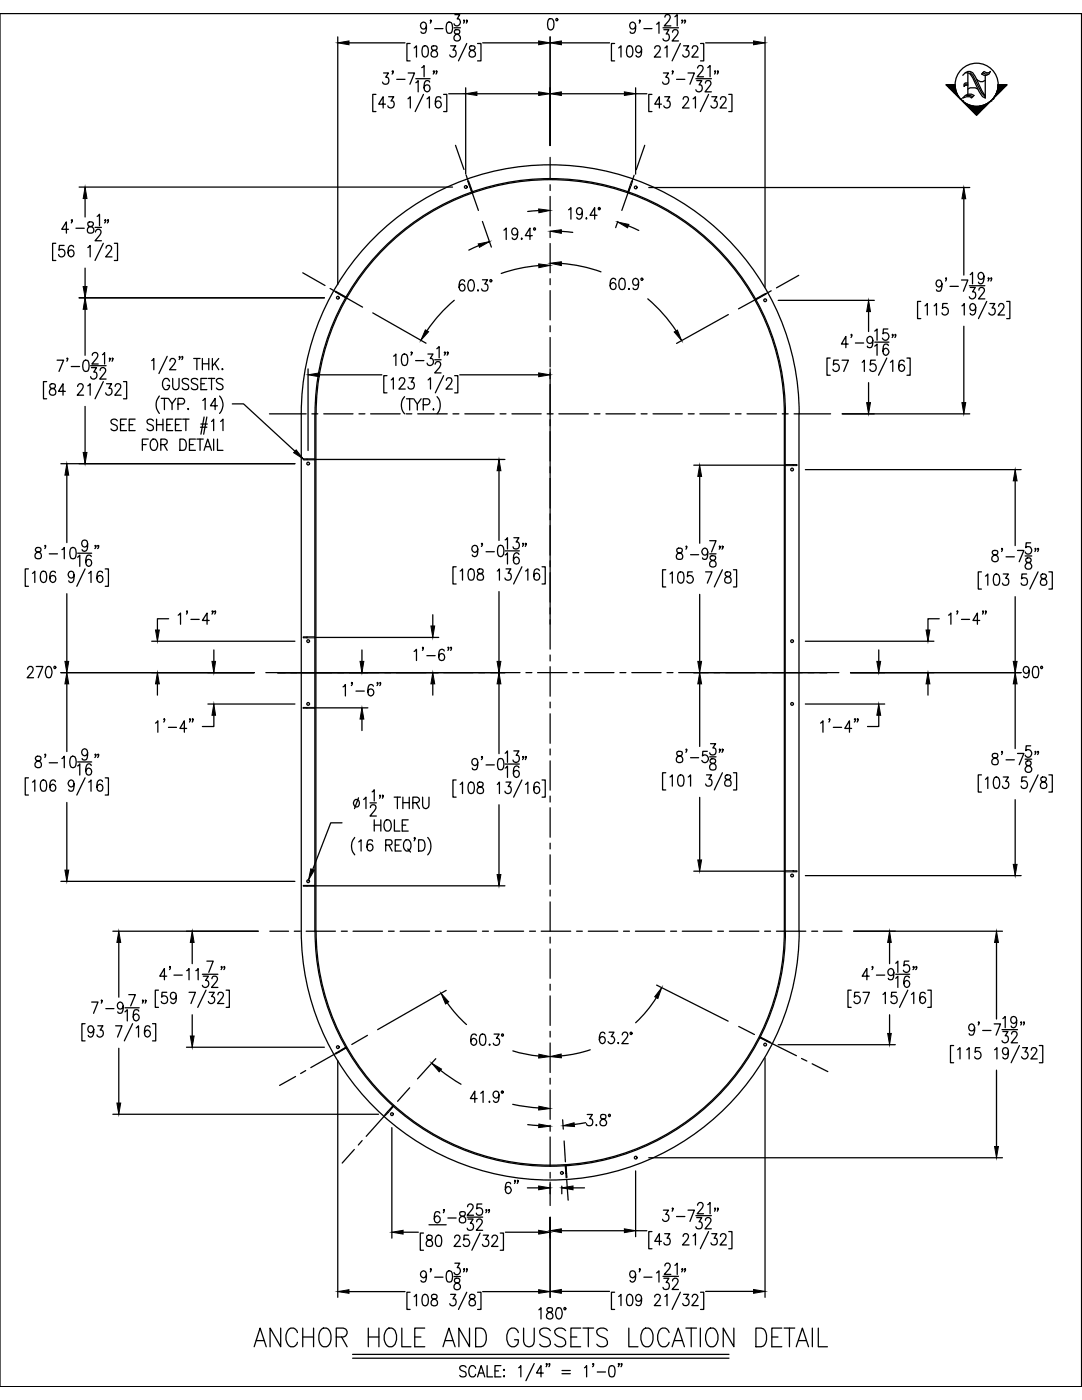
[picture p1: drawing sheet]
<svg xmlns="http://www.w3.org/2000/svg" width="216mm" height="279mm" viewBox="0 0 216 279" stroke-linecap="round" stroke-linejoin="round" font-family="sans-serif">
<defs><g id="words">
<text font-size="9.3" x="190.9" y="20.8">N</text>
<text font-size="7.1" x="49.4" y="269.9">ANCHOR HOLE AND GUSSETS LOCATION DETAIL</text>
<text font-size="6.2" x="99.5" y="239.5">6&quot;</text>
</g></defs>
<!-- layer: 0 -->
<path d="M0 2.7h215.8v274h-215.8zM67.6 276.7h.1M75.1 276.7h.1M82.6 276.7h.1M90.1 276.7h.1M101.3 276.7h.1M129.5 276.7h.1" fill="none" stroke="#000" stroke-width=".25"/>
<!-- layer: SHELL -->
<g fill="none" stroke="#000" stroke-width=".25">
<path d="M90.6 59.9a29.7 29.7 0 0 0-5.4 6.1M92.7 56.2l-.1-.2-.4-.2a1.58 1.58 0 0 0-.3 2.2 .56 .56 0 0 0 .8-.2 .65 .65 0 0 0 0-.8 .65 .65 0 0 0-.8-.2l-.3 .6M93.6 56l.5-.2a1.58 1.58 0 0 1 .3 2.2l-.5 .1a1.32 1.32 0 0 1-.4-1.8zM95.4 57.9v.2zM95.6 49l-2.1 .9M96.3 55.8h1l-.6 .9a.69 .69 0 0 1 .6 1.1 .69 .69 0 0 1-1.2-.1M96.3 44.2l1.7 5.1M97.8 55.9h.3v.3h-.3zM100.5 45.9l.5-.4v2.3M103.3 46.3a.61 .61 0 0 1-.9 .5 .65 .65 0 0 1-.2-1 .65 .65 0 0 1 1 0 1.77 1.77 0 0 1-.5 2l-.4-.1-.1-.2M104.1 47.5v.3zM106.2 47h-1.4l.9-1.5v2.3"/>
<path d="M106.5 45.5h.3v.4h-.3zM107.5 42l-2.2 .2M107.5 53a29.7 29.7 0 0 0-7.5 1.6M112 52.6a30.1 30.1 0 0 1 7.9 1.6M112 46.2l2.3 .2M113.5 41.9l.4-.5v2.3M116.2 42.2a.61 .61 0 0 1-.9 .6 .65 .65 0 0 1-.2-1 .65 .65 0 0 1 1 0 1.77 1.77 0 0 1-.4 1.9l-.5-.1-.1-.2M117 43.5v.2zM119.1 43h-1.4l1-1.6v2.3M119.4 41.5h.3v.3h-.3zM122.9 55.9l-.1-.2-.5-.2a1.58 1.58 0 0 0-.3 2.2 .57 .57 0 0 0 .9-.2 .65 .65 0 0 0-.1-.8 .65 .65 0 0 0-.8-.2l-.2 .6M123.3 44.2l-.4 1.2"/>
<path d="M123.8 55.7l.4-.2a1.06 1.06 0 0 1 .6 1.4l-.3 .8-.5 .1a1.03 1.03 0 0 1-.5-1.3l.1-.5zM125.4 45.1l2.1 .9M125.5 57.6l.1 .1-.1 .1zM127.4 56.3a.61 .61 0 0 1-.9 .6 .65 .65 0 0 1-.2-1 .65 .65 0 0 1 1 0 2.23 2.23 0 0 1-.2 1.8 .53 .53 0 0 1-.8-.2M127.9 55.6h.3v.3h-.3zM129.3 59.6a30.1 30.1 0 0 1 5.6 6.4M74.4 62.4l10.6 6.1M145.3 62.8l-10.3 5.7M60.1 82.6v103.2a49.7 49.7 0 0 0 49.7 49.7 49.7 49.7 0 0 0 49.7-49.7M60.1 82.6a49.7 49.7 0 0 1 49.7-49.7 49.7 49.7 0 0 1 49.7 49.7M62.8 82.6v103.2M62.8 91.7h38"/>
<path d="M62.9 82.6a46.9 46.9 0 0 1 46.9-47 46.9 46.9 0 0 1 46.9 47M63 82.6l.1 103.2a46.7 46.7 0 0 0 46.7 46.7 46.7 46.7 0 0 0 46.7-46.7v-103.2M63.1 82.6a46.7 46.7 0 0 1 46.7-46.7 46.7 46.7 0 0 1 46.7 46.7M99.6 93.9v14M138.4 92.8h18.3M139.6 95.1v13.3M156.7 82.6v103.2M159.4 82.6v103.2M91 113.1h-.6v3.4h.6M91.8 114l.5-.5v2.3M93.6 113.7a.58 .58 0 0 1 1 .3 2.31 2.31 0 0 1-.2 1.7 .62 .62 0 0 1-.9-.3 2.23 2.23 0 0 1 .1-1.7zM95.3 109.6a.64 .64 0 0 1-.6 .6 .67 .67 0 0 1-.6-.9 .67 .67 0 0 1 1.1-.2 2.48 2.48 0 0 1-.1 1.9l-.5 .1-.3-.1-.1-.3"/>
<path d="M95.4 113.7a.45 .45 0 0 0 .2 .7 .82 .82 0 0 1 .8 .4 .82 .82 0 0 1-.1 .9 .68 .68 0 0 1-1.1-.2 .68 .68 0 0 1 .6-1l.3-.1a.45 .45 0 0 0 .2-.7l-.3-.2zM96.3 108.5l-.1 .1-.1-.1h.2l-.2 .6M97 110.1h1.6M99.2 114l.5-.5v2.3M99.5 108.9l.5-.1a1.03 1.03 0 0 1 .5 1.3v.6l-.3 .3-.4 .1a1.06 1.06 0 0 1-.5-1.3zM99.6 118.1v13.9M100.8 107.7l.5-.4v2.3M100.8 110.7l.5-.4v2.3M100.8 109.9h2.8M101 113.5h.9l-.5 .9a.69 .69 0 0 1 .6 1.1 .69 .69 0 0 1-1.2-.1M102.5 107.3h1l-.5 .9a.69 .69 0 0 1 .6 1 .69 .69 0 0 1-1.2-.1M103.5 110.7v-.3l-.5-.1a1.58 1.58 0 0 0-.3 2.2 .57 .57 0 0 0 .8-.2 .65 .65 0 0 0 0-.8 .65 .65 0 0 0-.8-.2l-.3 .5"/>
<path d="M104.1 113.1l-1.6 3.4M104.5 108.5l-.1 .1-.1-.1h.2l-.2 .6M104.9 114l.4-.5v2.3M105 108.5l-.1 .1-.1-.1h.2l-.2 .6M107.6 113.9l-.1-.2a.58 .58 0 0 0-.9 .3 1.97 1.97 0 0 0 .2 1.7 .61 .61 0 0 0 .9-.6 .68 .68 0 0 0-.6-.7l-.3 .1-.3 .6M108.2 113.1h.6v3.4h-.6M132.8 113.7h-.6v3.4h.6M133.7 114.6l.5-.5v2.3M135.1 109.5a.52 .52 0 0 0 .2 .8 .72 .72 0 0 1 .9 .4 .72 .72 0 0 1-.4 .9 .65 .65 0 0 1-.9-.5 .65 .65 0 0 1 .6-.7l.3-.1a.5 .5 0 0 0 .3-.8l-.3-.1zM135.5 114.2l.5-.1a1.08 1.08 0 0 1 .5 1.3l-.3 .8-.4 .2a1.58 1.58 0 0 1-.3-2.2zM137 109.1h-.1v-.1l.1 .1-.1 .5M137.8 110.7h1.6"/>
<path d="M138.1 114.1h-.9v1a.71 .71 0 0 1 1 .1 .71 .71 0 0 1-.2 1 .71 .71 0 0 1-1-.2M139.6 118.6v13.4M140.8 114.1h1.3l-1 2.3M141.2 110.2l-.1 .3a.54 .54 0 0 1-.4 .3 .54 .54 0 0 1-.5-.3 .65 .65 0 0 1 0-.8 .65 .65 0 0 1 .8-.2 1.91 1.91 0 0 1 0 2 .53 .53 0 0 1-.8-.2M141.6 107.9h1.3l-.9 2.3M141.6 110.5h1.3M141.8 111a.5 .5 0 0 0 .2 .8 .79 .79 0 0 1 .8 .4 .79 .79 0 0 1-.1 .8 .67 .67 0 0 1-1.1-.2 .67 .67 0 0 1 .6-.9l.3-.1a.52 .52 0 0 0 .2-.8zM143.7 109.1h-.2l.1-.1 .1 .1-.2 .5M144.1 113.7l-1.6 3.4M144.3 109.1h-.2v-.1l.2 .1-.2 .5M144.8 114.2a.5 .5 0 0 0 .2 .8 .79 .79 0 0 1 .8 .4 .79 .79 0 0 1-.1 .8 .71 .71 0 0 1-1.1-.2 .83 .83 0 0 1 .9-1 .45 .45 0 0 0 .3-.5 .45 .45 0 0 0-.3-.4zM146.3 113.7h.7v3.4h-.7"/>
<path d="M55.4 134.2h45.4M99.6 136.5v13.9M138.4 134.2h26.6M139.6 136.5v12.5M91 155.7h-.6v3.4h.6M91.8 156.5l.5-.4v2.3M93.6 156.2l.5-.1a1.33 1.33 0 0 1 .5 1.8l-.2 .3-.5 .2a1.33 1.33 0 0 1-.4-1.9zM95.3 152.1a.6 .6 0 0 1-.6 .7 .6 .6 0 0 1-.6-.8 .61 .61 0 0 1 1-.5 2.02 2.02 0 0 1 0 2 .56 .56 0 0 1-.9-.2M95.4 156.2a.5 .5 0 0 0 .2 .8 .71 .71 0 0 1 .9 .6 .71 .71 0 0 1-.8 .8 .73 .73 0 0 1-.5-.9 .73 .73 0 0 1 .9-.5 .5 .5 0 0 0 .2-.8l-.3-.1zM96.3 151l-.1 .2-.1-.2h.2l-.2 .6M97 152.7h1.6M99.2 156.5l.5-.4v2.3"/>
<path d="M99.5 151.5l.5-.1a1.03 1.03 0 0 1 .5 1.3l-.3 .8-.4 .1a1.03 1.03 0 0 1-.5-1.2zM100.8 150.3l.5-.4v2.2M100.8 153.3l.5-.4v2.3M100.8 152.5h2.8M101 156.1h.9l-.5 .9a.7 .7 0 0 1 .6 .8 .7 .7 0 0 1-.8 .6l-.4-.2v-.3M102.5 149.9h1l-.5 .8a.7 .7 0 0 1 .7 .8 .7 .7 0 0 1-.9 .6l-.4-.2v-.2M103.5 153.2v-.2l-.5-.1a1.58 1.58 0 0 0-.3 2.1 .63 .63 0 0 0 .9-.2 .63 .63 0 0 0-.2-.9 .63 .63 0 0 0-.9 .2l-.1 .3M104.1 155.7l-1.6 3.4M104.5 151l-.1 .2-.1-.2h.2l-.2 .6M104.9 156.5l.4-.4v2.3M105 151l-.1 .2-.1-.2h.2l-.2 .6M107.6 156.4l-.1-.2-.4-.1a1.25 1.25 0 0 0-.6 1.5l.3 .6a.65 .65 0 0 0 .9-.6 .65 .65 0 0 0-.9-.5l-.3 .5"/>
<path d="M108.2 155.7h.6v3.4h-.6M132.8 154.2h-.6v3.4h.6M133.7 155.1l.5-.5v2.3M135.1 150a.52 .52 0 0 0 .2 .8 .72 .72 0 0 1 .9 .6 .72 .72 0 0 1-.8 .8 .73 .73 0 0 1-.4-.9 .73 .73 0 0 1 .8-.5 .5 .5 0 0 0 .3-.8zM135.5 154.8l.5-.2a1.08 1.08 0 0 1 .5 1.3l-.3 .9-.4 .1a1.03 1.03 0 0 1-.6-1.3l.1-.5zM137 149.6h-.1v-.1l.1 .1-.1 .6M137.3 155.1l.5-.5v2.3M137.8 151.2h1.6M139.6 159.1v12.5M141 154.6h1l-.6 .9a.69 .69 0 0 1 .6 1.1 .69 .69 0 0 1-1.2-.1M141.1 149.9h-.8l-.1 1a.71 .71 0 0 1 1 .1 .71 .71 0 0 1-.1 1 .71 .71 0 0 1-1.1-.2M141.6 151h1.3"/>
<path d="M141.8 148.4h1l-.6 .9a.69 .69 0 0 1 .6 1 .69 .69 0 0 1-1.2-.1M141.8 151.6a.45 .45 0 0 0 .2 .7 .81 .81 0 0 1 .8 .4 .81 .81 0 0 1-.1 .9 .68 .68 0 0 1-1.1-.2 .68 .68 0 0 1 .6-1l.3-.1a.47 .47 0 0 0 .2-.7l-.3-.2zM143.7 149.6h-.2l.1-.1 .1 .1-.2 .6M144.1 154.2l-1.6 3.4M144.3 149.6h-.2v-.1l.2 .1-.2 .6M144.8 154.8a.45 .45 0 0 0 .2 .7 .81 .81 0 0 1 .8 .4 .81 .81 0 0 1-.1 .9 .75 .75 0 0 1-1.1-.3 1.02 1.02 0 0 1 1.1-1.1 .48 .48 0 0 0-.2-.8zM146.3 154.2h.7v3.4h-.7M62.8 176.8h38M99.6 160.6v13.9M138.4 173.9h18.3M62.9 185.8a46.9 46.9 0 0 0 46.9 46.9 46.9 46.9 0 0 0 46.9-46.9M89 197.7l-13.6 7.8"/>
<path d="M131 199.1a25 25 0 0 1-4.2 5M131 196.6l14.3 7.2M87 211.3l-3.7 4M87.9 213.6l4.1 2.8M89.2 200.1a25 25 0 0 0 3.9 4.4M95 206.7a.53 .53 0 0 0-.8-.2 1.87 1.87 0 0 0 0 2 .63 .63 0 0 0 .9-.6 .63 .63 0 0 0-.9-.6l-.3 .6M95.2 219.2h-1.3l.8-1.4v2.2M95.9 218.2l.5-.4v2.2M96 206.5l.4-.1a1.03 1.03 0 0 1 .5 1.2l-.2 .9-.5 .1a1.58 1.58 0 0 1-.2-2.1zM97.6 219.9h.1v.1zM97.6 208.5h.2l-.1 .1zM98.6 206.4h1l-.5 .8a.68 .68 0 0 1 .5 1.1 .68 .68 0 0 1-1.2-.1"/>
<path d="M99.6 218.5a.64 .64 0 0 1-.7 .7 .67 .67 0 0 1-.5-1 .67 .67 0 0 1 1.1-.1 2.48 2.48 0 0 1-.2 1.8l-.5 .1-.3-.3M100.1 217.8h.3v.3h-.3zM100.1 206.4h.3v.3h-.3zM102.3 209.7l2.2 .6 3 .5M117.8 209.5a25 25 0 0 1-5.8 1.2M120.7 206.3l-.1-.2-.5-.1a1.45 1.45 0 0 0 0 2.3 .67 .67 0 0 0 .7-.8 .67 .67 0 0 0-.9-.5l-.3 .5M121.5 206h1l-.5 .9a.68 .68 0 0 1 .5 1 .68 .68 0 0 1-1.2 0M123.3 208.2h.1v.1zM124.2 206.5v-.3a.56 .56 0 0 1 .8-.1 .56 .56 0 0 1 .2 .8l-1.1 1.4h1.2M125.8 206.1h.3v.3h-.3zM102.3 220.4l5.2 .7M105.3 224.4l2.2 .2"/>
<path d="M112.3 223.5l.1 1.8M116.9 224.1l-2.3 .3M117.2 222.4h1l-.6 .9a.69 .69 0 0 1 .6 1 .69 .69 0 0 1-1.2-.1M119 224.5v.2zM119.9 222.5a.5 .5 0 0 0 .2 .8 .81 .81 0 0 1 .8 .4 .81 .81 0 0 1-.1 .9 .75 .75 0 0 1-1.1-.4 1.02 1.02 0 0 1 1.1-1 .48 .48 0 0 0-.2-.8zM121.5 222.4h.2v.4h-.2z"/>
<circle cx="61.5" cy="128" r=".28"/>
<circle cx="158.1" cy="128" r=".28"/>
<circle cx="61.5" cy="140.5" r=".28"/>
<circle cx="158.1" cy="140.5" r=".28"/>
</g>
<!-- layer: CENTER -->
<g fill="none" stroke="#000" stroke-width=".25">
<path d="M90.9 29l1.7 4.8M93 34.9l.4 1.2M93.8 37.2l1.7 4.8M109.8 31.4v4.3M109.8 36.9v1.1M109.8 39.2v5.9M125.8 37.2l-1.7 4.8M126.5 35l-.3 1.1M128.7 29l-1.7 4.9M60.4 54.4l4.5 2.6M65.9 57.6l1 .6M67.9 58.8l4.4 2.5"/>
<path d="M109.8 46.2v1.2M109.8 48.6v5.8M109.8 55.6v1.2M109.8 58v5.8M151.8 59.2l-4.4 2.4M153.9 58l-1 .6M159.4 54.9l-4.5 2.5M109.8 65v1.2M109.8 67.4v5.8M109.8 74.4v1.2M109.8 76.8v5.8M53.8 82.6h7.3"/>
<path d="M62.2 82.6h1.2M64.6 82.6h5.8M71.6 82.6h1.2M74 82.6h5.8M81 82.6h1.2M83.4 82.6h5.8M90.4 82.6h1.2M92.8 82.6h5.8M99.8 82.6h1.2M102.2 82.6h5.8M109.2 82.6h1.2M109.8 83.8v1.2"/>
<path d="M109.8 86.1v5.9M109.8 93.2v1.2M109.8 95.5v5.9M111.5 82.6h5.9M118.6 82.6h1.1M120.9 82.6h5.8M127.9 82.6h1.2M130.3 82.6h5.8M137.3 82.6h1.2M139.7 82.6h5.8M146.7 82.6h1.2M149.1 82.6h5.8"/>
<path d="M156.1 82.6h1.2M158.5 82.6h7.2M109.8 102.6v1.1M109.8 104.9v5.9M109.8 111.9v1.2M109.8 114.3v5.8M53 134.2h3.9M58 134.2h1.2M60.4 134.2h5.8M67.4 134.2h1.2M69.7 134.2h5.9M76.8 134.2h1.1"/>
<path d="M79.1 134.2h5.9M86.1 134.2h1.2M88.5 134.2h5.9M95.5 134.2h1.2M97.9 134.2h5.9M104.9 134.2h1.2M107.3 134.2h5.9M109.8 121.3v1.2M109.8 123.7v5.8M109.8 130.7v1.2M109.8 133.1v5.8M114.3 134.2h1.2"/>
<path d="M116.7 134.2h5.8M123.7 134.2h1.2M126.1 134.2h5.8M133.1 134.2h1.2M135.4 134.2h5.9M142.5 134.2h1.1M144.8 134.2h5.9M151.8 134.2h1.2M154.2 134.2h5.9M161.2 134.2h1.2M163.6 134.2h3.8M109.8 140.1v1.2"/>
<path d="M109.8 142.5v5.8M109.8 149.5v1.2M109.8 151.8v5.9M109.8 158.9v1.2M109.8 161.2v5.9M109.8 168.3v1.1M109.8 170.6v5.9M109.8 177.6v1.2M53.8 185.8h3.8M58.7 185.8h1.2M61.1 185.8h5.8M68.1 185.8h1.2"/>
<path d="M70.4 185.8h5.9M77.5 185.8h1.2M79.8 185.8h5.9M86.9 185.8h1.2M89.2 185.8h5.9M96.3 185.8h1.2M98.6 185.8h5.9M105.7 185.8h1.1M108 185.8h5.9M109.8 180v5.8M109.8 187v1.2M109.8 189.4v5.8"/>
<path d="M109.8 196.4v1.2M109.8 198.8v5.8M115.1 185.8h1.1M117.4 185.8h5.9M124.4 185.8h1.2M126.8 185.8h5.8M133.8 185.8h1.2M136.1 185.8h5.9M143.2 185.8h1.2M145.5 185.8h5.9M152.6 185.8h1.2M154.9 185.8h5.9"/>
<path d="M162 185.8h1.2M164.3 185.8h3.7M59 214.8l-3.2 1.8M61 213.7l-1 .5M67.1 210.2l-5.1 2.9M69.2 209l-1.1 .6M73.3 206.6l-3.1 1.8M81.7 217.1l-2.4 2.7M109.8 205.8v1.2M109.8 208.2v5.8M109.8 215.2v1.2M109.8 217.6v5.8"/>
<path d="M147.4 204.9l3.1 1.6M151.6 207l1 .5M153.7 208.1l5.2 2.6M159.9 211.2l1.1 .6M162.1 212.3l3.1 1.6M70.7 229.4l-2.4 2.7M72.3 227.6l-.8 .9M77 222.4l-3.9 4.4M78.5 220.6l-.7 .9M109.8 224.6v1.2M109.8 226.9v5.9M109.8 234v1.1"/>
<path d="M109.8 236.3v4.3M112.6 227.7l.2 4.2M112.9 233l.1 1.2M113.1 235.4l.3 4.1M85.6 244.4h3.4"/>
</g>
<!-- layer: DIM -->
<g fill="none" stroke="#000" stroke-width=".25">
<path d="M67.4 7.4v49.4M69.6 8.6h11.2M75 18.8h-.6v3.5h.6M76.5 14.6h1l-.5 .8a.69 .69 0 0 1 .5 1.1 .69 .69 0 0 1-1.2-.1M77.6 19.3h1l-.6 .9a.7 .7 0 0 1 .7 .7 .7 .7 0 0 1-.8 .6l-.3-.1-.2-.3M78.4 14.2v.2l-.2-.2h.2l-.2 .6M79.2 15.8h1.6M81.4 19.7l.5-.4v2.2M81.4 14.6h1.3l-.9 2.2M81.8 8.7h-.6v3.4h.6M82.6 9.6l.5-.5v2.3M83 16.5l.4-.4v2.2"/>
<path d="M83 15.7h2.8M84.2 13.5l.4-.4v2.2M84.5 9.2l.4-.1a1.03 1.03 0 0 1 .6 1.3l-.1 .6-.2 .3-.4 .1a1.06 1.06 0 0 1-.6-1.3zM84.5 18.8l-1.7 3.5M85.1 5.2a.64 .64 0 0 1-1 .4 .64 .64 0 0 1 .1-1.1l.3-.1 .3 .1a1.91 1.91 0 0 1 0 2.1 .59 .59 0 0 1-.8-.2M85.2 19.7l.5-.4v2.2M85.7 16.4a.55 .55 0 0 0-.8-.2 1.85 1.85 0 0 0 0 2 .63 .63 0 0 0 .8-.2 .63 .63 0 0 0-.2-.9 .63 .63 0 0 0-.8 .1l-.1 .4M86 4.1h-.1v-.1l.1 .1-.1 .5M86.2 9.2a.52 .52 0 0 0 .2 .8 .72 .72 0 0 1 .9 .6 .72 .72 0 0 1-.8 .8 .73 .73 0 0 1-.5-.9 .73 .73 0 0 1 .9-.5 .5 .5 0 0 0 .2-.8zM86.7 14.2l-.2 .2-.1-.2h.3l-.3 .6M86.7 5.7h1.7M87.2 14.2l-.1 .2-.1-.2h.2l-.2 .6"/>
<path d="M88 19.6a.59 .59 0 0 0-.9-.2 2.11 2.11 0 0 0 0 2 .63 .63 0 0 0 .9-.2 .63 .63 0 0 0-.2-.8 .63 .63 0 0 0-.8 0l-.1 .4M88.5 18.8h.7v3.5h-.7M89.3 4.5a.58 .58 0 0 1 .9 .3 2.31 2.31 0 0 1-.2 1.8 .62 .62 0 0 1-.9-.4 2.23 2.23 0 0 1 .2-1.7zM89.5 18.7h3.4M89.9 9.1h1l-.5 .9h.3a.71 .71 0 0 1 .2 1.1 .71 .71 0 0 1-1.2-.1M90.6 5.5h1.3M90.8 2.9h.9l-.5 .9a.67 .67 0 0 1 .6 1 .67 .67 0 0 1-1.2-.1M90.8 6a.52 .52 0 0 0 .1 .8 .72 .72 0 0 1 1 .6 .72 .72 0 0 1-.9 .8 .74 .74 0 0 1-.4-.9 .74 .74 0 0 1 .9-.5 .45 .45 0 0 0 .2-.5 .45 .45 0 0 0-.3-.4zM92.7 4.1h-.2l.1-.1 .1 .1-.2 .5M92.9 17.5v17.2M93.1 8.7l-1.6 3.4M93.2 4.1h-.2l.1-.1 .1 .1-.2 .5"/>
<path d="M93.8 9.2a.52 .52 0 0 0 .1 .8 .72 .72 0 0 1 1 .6 .72 .72 0 0 1-.9 .8 .74 .74 0 0 1-.4-.9 .74 .74 0 0 1 .9-.5 .46 .46 0 0 0 .2-.8zM95.2 18.7h12.3M95.3 8.7h.7v3.4h-.7M96.3 8.6h11.2M109.5 3.8l.5-.1a1.03 1.03 0 0 1 .5 1.3l-.1 .5-.2 .3-.4 .2a1.1 1.1 0 0 1-.5-1.3zM109.8 7.4v21.6M111 3.8h.2v.3h-.2zM112 8.6h9.6M112 18.7h12.6M122.6 8.7h-.6v3.4h.6M123.4 9.6l.5-.5v2.3M125.3 9.2l.4-.1a1.03 1.03 0 0 1 .6 1.3l-.1 .6-.2 .3-.4 .1a1.06 1.06 0 0 1-.6-1.3z"/>
<path d="M126.8 5.2a.61 .61 0 0 1-.9 .5 .65 .65 0 0 1-.2-1 .65 .65 0 0 1 1 0 2.23 2.23 0 0 1-.2 1.9 .55 .55 0 0 1-.8-.2M126.8 18.7h2.3M126.8 17.5v17.3M127.7 4.1h-.1v-.1l.1 .1-.1 .5M128 9.9a.61 .61 0 0 1-.9 .5 .65 .65 0 0 1-.2-1 .65 .65 0 0 1 1 0 2.23 2.23 0 0 1-.2 1.9l-.4 .1-.3-.1-.1-.3M128.5 5.7h1.6M130.1 18.8h-.6v3.5h.6M130.6 9.7l.1-.3a.58 .58 0 0 1 1 0 .84 .84 0 0 1-.2 .9l-.9 1.1h1.2M131 4.8l.5-.4v2.2M132.3 5.5h3.1M132.4 14.6h1l-.6 .8a.69 .69 0 0 1 .6 1.1 .69 .69 0 0 1-1.2-.1M132.5 5.9h1l-.6 .9h.3a.71 .71 0 0 1 .2 1.1 .71 .71 0 0 1-1.1-.2"/>
<path d="M132.6 19.3h1l-.5 .9a.7 .7 0 0 1 .7 .7 .7 .7 0 0 1-.9 .6l-.3-.1-.1-.3M132.7 3.4l.3-.5h.4l.2 .2a.84 .84 0 0 1-.1 1l-1 1.1h1.4M132.7 9.6l.4-.5v2.3M134.2 6.4l.1-.3a.58 .58 0 0 1 .9 0 .77 .77 0 0 1-.2 1l-.9 1.1h1.3M134.3 14.2l-.1 .2-.1-.2h.2l-.2 .6M134.7 3.3l.4-.4v2.3M135 15.8h1.7M135.8 8.7l-1.7 3.4M136.2 4.1h-.2l.1-.1 .1 .1-.2 .5M136.3 19.8l.4-.5h.3l.3 .2a.77 .77 0 0 1-.2 .9l-.9 1.1h1.3M136.4 9.1h1l-.5 .9a.68 .68 0 0 1 .5 1 .68 .68 0 0 1-1.2 0M136.8 4.1h-.2l.1-.1 .1 .1-.2 .5"/>
<path d="M137.3 14.6h1.3l-.9 2.2M138.1 9.7l.4-.6 .5 .1a.56 .56 0 0 1 .1 .8l-1.1 1.4h1.3M138.3 19.7l.5-.4v2.2M138.9 15.7h3M139 16.1h1l-.5 .8a.7 .7 0 0 1 .6 .8 .7 .7 0 0 1-.8 .6l-.3-.1-.1-.3M139.2 13.6l.4-.5h.4l.2 .2a.77 .77 0 0 1-.2 .9l-.9 1.1h1.3M139.8 8.7h.6v3.4h-.6M140.8 16.6v-.3a.58 .58 0 0 1 1 0 .72 .72 0 0 1-.2 .9l-.9 1.1h1.2M140.8 8.6h9.6M141.2 13.5l.5-.4v2.2M141.4 18.8l-1.7 3.5M142 19.3h1l-.5 .9a.7 .7 0 0 1 .7 .7 .7 .7 0 0 1-.9 .6l-.3-.1-.1-.3"/>
<path d="M142.7 14.2v.2l-.1-.2h.1l-.1 .6M143.3 14.2l-.1 .2-.1-.2h.2l-.2 .6M143.8 19.8v-.3a.58 .58 0 0 1 1 0 .77 .77 0 0 1-.2 .9l-.9 1.1h1.2M145.4 18.8h.6v3.5h-.6M152.7 7.4v49.9M15.8 37.3h74.5M17 39.6v3.7M76.9 20.8h-1.3l.9-1.5v2.2M129.5 37.4h64M132 20.8h-1.4l1-1.5v2.2M192.3 39.7v15.2M11.1 48.6h-.6v3.4h.6"/>
<path d="M12.8 49h-.9l-.1 1a.71 .71 0 0 1 1 0 .71 .71 0 0 1 0 1 .71 .71 0 0 1-1 0l-.1-.2M13.7 45.8h-1.4l1-1.5v2.2M14.4 43.9l-.1 .2-.1-.2h.2l-.2 .6M14.7 49.3l-.1-.2-.5-.1a1.58 1.58 0 0 0-.2 2.1 .63 .63 0 0 0 .8-.2 .63 .63 0 0 0-.2-.8 .63 .63 0 0 0-.8 .1l-.1 .3M15.2 45.6h1.6M15.8 59.4h48.9M17 53.5v3.7M17.5 49.4l.5-.4v2.3M17.6 44.4a.52 .52 0 0 0 .2 .7 .79 .79 0 0 1 .8 .4 .79 .79 0 0 1-.1 .9 .7 .7 0 0 1-1.1-.3 .82 .82 0 0 1 .9-1l.2-.1 .1-.4a.73 .73 0 0 0-1-.2zM19 45.4h1.2M19 46.3v-.1a.66 .66 0 0 1 .8-.4l.3 .2a.82 .82 0 0 1-.2 .9l-.9 1.1h1.2M19.4 43.2l.5-.4v2.2"/>
<path d="M20.6 48.6l-1.6 3.4M21.1 43.9l-.1 .2-.1-.2h.2l-.2 .6M21.2 49.5l.1-.3a.58 .58 0 0 1 .7-.1 .58 .58 0 0 1 .2 .8l-1.1 1.4h1.3M21.6 43.9l-.1 .2-.1-.2h.2l-.2 .6M22.8 48.6h.7v3.4h-.7M155.3 59.9h19.2M188 56.6a.63 .63 0 0 1-.9 .6 .63 .63 0 0 1-.2-1 .52 .52 0 0 1 .4-.3 .52 .52 0 0 1 .5 .3 2.07 2.07 0 0 1-.1 1.8 .53 .53 0 0 1-.8-.2M188.8 55.5v.2l-.1-.2h.1l-.1 .6M189.6 57.2h1.6M191.9 55.9h1.2l-.9 2.2M193.4 57h3.1M193.6 54.8l.5-.4v2.2"/>
<path d="M193.6 57.4h1l-.5 .9a.71 .71 0 0 1 .6 .8 .71 .71 0 0 1-.9 .5l-.4-.4M195.3 57.9l.1-.3a.58 .58 0 0 1 .8-.1 .58 .58 0 0 1 .1 .8l-1.1 1.3h1.3M196.3 55.1l-.1 .4a.54 .54 0 0 1-.5 .3 .54 .54 0 0 1-.5-.3 .65 .65 0 0 1 .1-.8 .65 .65 0 0 1 .7-.2 1.58 1.58 0 0 1-.2 2.1l-.5-.1-.1-.2M197.3 55.5l-.1 .2-.1-.2h.2l-.2 .6M197.9 55.5l-.1 .2-.1-.2h.2l-.2 .6M9.3 76.2h-.6v3.4h.6M10 76.7a.52 .52 0 0 0 .2 .8 .72 .72 0 0 1 .9 .6 .72 .72 0 0 1-.8 .8 .73 .73 0 0 1-.4-.9 .73 .73 0 0 1 .9-.5 .5 .5 0 0 0 .2-.8l-.3-.1zM11.4 71.9h1.3l-.9 2.2M13 78.1h-1.3l.9-1.5v2.3M13.5 71.5l-.1 .2-.1-.2h.2l-.2 .6M14.2 73.2h1.7M15.5 77.1v-.1a.66 .66 0 0 1 .8-.4l.2 .2a.82 .82 0 0 1-.2 1l-.9 1.1h1.3"/>
<path d="M16.8 72l.4-.1a1.03 1.03 0 0 1 .6 1.3l-.3 .8-.4 .1a1.03 1.03 0 0 1-.6-1.2zM17 61.7v9.2M17.5 77l.5-.4v2.3M18.1 73h3.1M18.2 73.4h1.1l-.6 .9a.71 .71 0 0 1 .7 .8 .71 .71 0 0 1-.9 .5l-.3-.1-.1-.3M18.4 70.9v-.1a.66 .66 0 0 1 .8-.4l.2 .2a.82 .82 0 0 1-.1 .9l-1 1.1h1.3M20 73.9l.1-.3a.58 .58 0 0 1 .8-.1 .58 .58 0 0 1 .1 .8l-1.1 1.3h1.3M20.4 70.8l.5-.4v2.2M20.6 76.2l-1.6 3.4M21.3 76.6h1l-.6 .9a.7 .7 0 0 1 .7 .8 .7 .7 0 0 1-.9 .6l-.2-.2-.2-.3M22 71.5l-.1 .2-.1-.2h.2l-.2 .6M22.5 71.5l-.1 .2v-.2h.1l-.1 .6"/>
<path d="M23 77.1l.1-.3a.58 .58 0 0 1 .8-.1 .58 .58 0 0 1 .1 .8l-1.1 1.4h1.3M24.6 76.2h.7v3.4h-.7M30.3 72l.4-.5v2.3M31.8 79a2.66 2.66 0 0 0 0 3.5M32.2 79.5h1.2M32.8 79.5v2.2M33.4 71.1l-1.7 3.4M33.6 79.5l.7 1.1v1.1M33.8 76.1a.66 .66 0 0 0-1-.5 1.43 1.43 0 0 0 .2 2.2 .69 .69 0 0 0 .8-.9h-.4M33.9 72.1l.1-.3 .2-.3a.66 .66 0 0 1 .8 .5l-.3 .7-.9 1.1h1.3M34.5 75.5v1.6a.64 .64 0 0 0 .6 .7 .64 .64 0 0 0 .6-.7v-1.6M35.1 79.5l-.8 1.1"/>
<path d="M35.9 71.2h-.2l.1-.1 .1 .1-.2 .6M36.4 71.2h-.1l.1-.1v.1l-.1 .6M37.6 75.8a.69 .69 0 0 0-.7-.3 .69 .69 0 0 0-.5 .6l.3 .4 .6 .2a.54 .54 0 0 1 .3 .6 .54 .54 0 0 1-.4 .5l-.7-.1-.1-.3M38.7 71.5h1.2M39.3 71.5v2.3M39.5 75.8a.69 .69 0 0 0-.8-.3 .69 .69 0 0 0-.5 .6l.2 .3 .7 .3a.54 .54 0 0 1 .4 .6 .54 .54 0 0 1-.5 .5l-.6-.1-.2-.3M40.1 76.6h.7M40.4 71.5v2.3M40.4 72.6h1.3M40.5 79.9l.4-.4v2.2M41.3 75.5h-1.2v2.3h1.2M41.6 75.5h1.2"/>
<path d="M41.7 71.5v2.3M42.2 75.5v2.3M42.4 71.5v2.3M42.8 72.5l.8 1.3M43.6 71.5l-1.2 1.6M43.8 79a2.54 2.54 0 0 1 0 3.5M44.4 73.6l.1 .1-.1 .1zM44.5 75.8a.72 .72 0 0 0-.8-.3 .72 .72 0 0 0-.5 .6l.4 .4 .7 .3a.54 .54 0 0 1 .2 .6 .54 .54 0 0 1-.5 .4l-.6-.1-.2-.3M61.5 73.6v16.3M63.7 74.8h12.5M77.2 75h-.6v3.4h.6M78.1 75.8l.4-.4v2.2"/>
<path d="M78.5 71.1l.5-.4v2.2M79.7 75.9l.1-.3 .3-.2h.3l.3 .2a.84 .84 0 0 1-.2 1l-.9 1h1.3M80.3 70.8a.58 .58 0 0 1 1 .3 2.31 2.31 0 0 1-.2 1.7l-.5 .1a1.12 1.12 0 0 1-.5-1.3zM80.7 79.2a2.6 2.6 0 0 0 0 3.4M81.1 79.6h1.3M81.6 75.4h1l-.6 .8a.68 .68 0 0 1 .6 1.1 .68 .68 0 0 1-1.2-.1M81.7 79.6v2.2M82.2 70.4h-.2l.1-.2 .1 .2-.2 .5M82.5 79.6l.8 1v1.2M82.9 72h1.7M84 79.6l-.7 1M85.4 70.7h1l-.5 .8a.68 .68 0 0 1 .5 1.1 .68 .68 0 0 1-1.2-.1"/>
<path d="M85.4 75.8l.5-.4v2.2M86.7 71.8h1.3M86.8 72.7l.4-.5h.4l.2 .2a.84 .84 0 0 1-.1 1l-1 1h1.3M87.2 69.6l.4-.4v2.2M87.2 79.2a2.6 2.6 0 0 1 0 3.4M88.5 75l-1.6 3.4M88.9 70.4h-.3l.2-.2 .1 .2-.3 .5M89.1 75.9l.1-.3a.58 .58 0 0 1 .9 0 .84 .84 0 0 1-.2 1l-.9 1h1.3M89.4 70.4h-.2l.1-.2 .1 .2-.2 .5M90.7 75h.7v3.4h-.7M91.7 74.8h15.8M109.8 73.6v50.9"/>
<path d="M165.7 71.5h-.7v3.4h.7M167.3 71.9h-.9l-.1 1a.71 .71 0 0 1 1 0 .71 .71 0 0 1 0 1 .71 .71 0 0 1-1 0l-.1-.2M168 71.9h1.3l-.9 2.2M169.2 68.7h-1.3l.9-1.6v2.3M170 66.8h-.2l.1-.1 .1 .1-.2 .6M170.7 68.5h1.6M172 72.3l.5-.4v2.2M173.3 62.2v4M173.3 76.4v3.9M174.2 67.9l-.1 .3a.58 .58 0 0 1-1 0 .64 .64 0 0 1 .1-.9 .64 .64 0 0 1 .9 .2 2.48 2.48 0 0 1-.2 1.8 .59 .59 0 0 1-.8-.2M174.5 66.1l.5-.4v2.2M174.5 69.1l.5-.4v2.2"/>
<path d="M174.5 68.3h2.9M174.7 71.9h-1v1a.71 .71 0 0 1 .9 0 .71 .71 0 0 1 0 1 .71 .71 0 0 1-.9 0l-.1-.2M177 71.5l-1.7 3.4M177.2 65.7h-.9l-.1 .9a.71 .71 0 0 1 1 .1 .71 .71 0 0 1-.1 1 .71 .71 0 0 1-1-.2M177.2 69a.53 .53 0 0 0-.8-.3 1.56 1.56 0 0 0 .3 2.2 .66 .66 0 0 0 .7-.8 .66 .66 0 0 0-1-.5l-.2 .5M177.7 72.3l.4-.4v2.2M178.2 66.8h-.2l.1-.1 .1 .1-.2 .6M178.7 66.8h-.1v-.1l.1 .1-.1 .6M180.4 72.2a.59 .59 0 0 0-.8-.2 2.13 2.13 0 0 0 0 2 .64 .64 0 0 0 .9-.6 .64 .64 0 0 0-.9-.5l-.3 .5M181 71.5h.6v3.4h-.6M183.7 60.2h-.6v3.4h.6M184.6 61l.4-.4v2.3"/>
<path d="M186.4 61l.5-.4v2.3M189 60.6h-.9l-.1 1a.72 .72 0 0 1 1 0 .72 .72 0 0 1 0 1 .72 .72 0 0 1-1 .1v-.3M191.9 61l.5-.4v2.3M192.3 65.1v15.2M194.7 61.3a.61 .61 0 0 1-.9 .6 .65 .65 0 0 1-.2-1 .65 .65 0 0 1 1 0 2.23 2.23 0 0 1-.2 1.8l-.4 .2-.3-.2-.1-.2M196.9 60.2l-1.7 3.4M197.5 60.6h1l-.5 .9a.7 .7 0 0 1 .6 .8 .7 .7 0 0 1-.8 .6l-.5-.5M199.3 61.1l.1-.4a.62 .62 0 0 1 .9 .2 .62 .62 0 0 1-.2 .9l-1 1.1h1.3M200.9 60.2h.6v3.4h-.6M12.1 92.5h46.7M13.3 94.8v13.5M17 81.1v9.2"/>
<path d="M23.4 84a.67 .67 0 0 0-.7-.4 .67 .67 0 0 0-.6 .6l.2 .3 .7 .3a.59 .59 0 0 1 .4 .8 .59 .59 0 0 1-.8 .3l-.5-.3M24 84.8h.8M25.2 83.7h-1.2v2.2h1.2M25.8 84.8h.7M27 83.7h-1.2v2.2h1.2M28.4 88.7h.8M29.6 87.6h-1.2v2.3M30.1 88l.4-.4a1.09 1.09 0 0 1 .8 1.8 .7 .7 0 0 1-.8 .5 .7 .7 0 0 1-.5-.9zM30.6 84a.67 .67 0 0 0-.7-.4 .67 .67 0 0 0-.6 .6l.2 .3 .8 .3a.6 .6 0 0 1 .3 .8 .6 .6 0 0 1-.8 .3l-.5-.3M31.2 84.8h1.3M31.2 83.7v2.2M32.1 88.7h.8a.56 .56 0 0 0 .5-.5 .56 .56 0 0 0-.5-.6h-.8v2.3"/>
<path d="M32.5 83.7v2.2M32.7 88.7l.7 1.2M33.3 84.8h.7M34.5 83.7h-1.2v2.2h1.2M35 84.8h.7M35.5 80.6h.9a.58 .58 0 0 0 .4-.5 .58 .58 0 0 0-.4-.6h-.9v2.2M35.9 87.6h.6a1.4 1.4 0 0 1 .3 2.2l-.9 .1zM36.2 83.7h-1.2v2.2h1.2M36.4 83.7h1.3M37.1 83.7v2.2M37.5 81.6h.1l-.1 .1zM37.8 88.7h.8"/>
<path d="M39 87.6h-1.2v2.3h1.2M39.3 87.6h1.3M39.9 87.6v2.3M40 85.3h1.3M40.1 84.6h1.3M40.7 89.9l.7-2.3 .8 2.3M40.7 83.2l-.6 3.5M41 89.2h.9M41.3 83.2l-.7 3.5M42.2 84.1l.4-.4v2.2M42.6 87.6v2.3M43.4 81h-1.4l.9-1.5v2.2"/>
<path d="M43.4 87.6v2.3h1.1M44 84.1l.5-.4v2.2M46.4 80.6h2.2l10.2 9.4M84.5 80.8h.8a.61 .61 0 0 0 .5-.6 .61 .61 0 0 0-.5-.6h-.8v2.2M86.5 81.6v.2zM160.7 93.7h43.1M168.1 82.6h25.4M202.6 96v12.9M5.7 113.5h-.7v3.5h.7M6.5 114.4l.4-.4v2.2M7.2 109.4a.42 .42 0 0 0 .2 .7 .74 .74 0 0 1 .8 .5 .74 .74 0 0 1-.4 .9 .66 .66 0 0 1-.8-.5 .66 .66 0 0 1 .5-.8l.4-.1a.47 .47 0 0 0 .2-.7l-.3-.1zM8.3 114.1l.5-.1a1.03 1.03 0 0 1 .5 1.3l-.2 .8-.5 .1a1.58 1.58 0 0 1-.3-2.1z"/>
<path d="M9.1 108.9l-.1 .2-.1-.2h.2l-.2 .6M9.8 110.5h1.7M11 114.3a.53 .53 0 0 0-.8-.2 1.85 1.85 0 0 0 0 2 .63 .63 0 0 0 .9-.2 .63 .63 0 0 0-.2-.9 .63 .63 0 0 0-.9 .1l-.1 .4M12.4 109.7l.4-.4v2.2M13.3 118.5v13.5M14.2 109.4a.58 .58 0 0 1 .9 .3 2.36 2.36 0 0 1-.2 1.7 .62 .62 0 0 1-.9-.3 2.23 2.23 0 0 1 .2-1.7zM14.8 114.7l-.1 .4a.54 .54 0 0 1-.5 .3 .54 .54 0 0 1-.5-.3 .65 .65 0 0 1 0-.8 .65 .65 0 0 1 .8-.2 1.91 1.91 0 0 1 0 2l-.4 .1-.4-.3M15.5 111.2l.4-.4v2.2M15.5 110.4h2.8M17 113.5l-1.7 3.5M17.5 108.5a.64 .64 0 0 1-.7 .7 .67 .67 0 0 1-.5-1 .67 .67 0 0 1 1.1-.1 2.48 2.48 0 0 1-.2 1.8l-.4 .1-.3-.1-.1-.2M17.7 114.4l.5-.4v2.2"/>
<path d="M18.2 111.1a.53 .53 0 0 0-.8-.2 1.39 1.39 0 0 0 .3 2.1 .66 .66 0 0 0 .6-.9 .66 .66 0 0 0-1.1-.2l-.1 .4M19.1 108.9l-.1 .2-.1-.2h.2l-.2 .6M19.7 108.9l-.1 .2-.1-.2h.2l-.2 .6M20.4 114.3a.55 .55 0 0 0-.8-.2 1.85 1.85 0 0 0 0 2 .63 .63 0 0 0 .9-.2 .63 .63 0 0 0-.2-.9 .63 .63 0 0 0-.9 .1l-.1 .4M21 113.5h.6v3.5h-.6M195.8 114.1h-.6v3.5h.6M196.6 115l.5-.4v2.2M198.1 109.9a.46 .46 0 0 0 .2 .8 .71 .71 0 0 1 .9 .6 .71 .71 0 0 1-.8 .8 .74 .74 0 0 1-.5-.9 .74 .74 0 0 1 .9-.5 .45 .45 0 0 0 .3-.5 .45 .45 0 0 0-.3-.3zM198.5 114.7l.4-.1a1.58 1.58 0 0 1 .3 2.1l-.4 .1a1.03 1.03 0 0 1-.6-1.3zM200 109.5l-.1 .1v-.1h.1l-.1 .6M200.2 114.6h1l-.5 .8a.69 .69 0 0 1 .5 1.1 .69 .69 0 0 1-1.2-.1M200.7 111.1h1.7"/>
<path d="M202.6 119.1v12.9M203 109.9h1.3l-.9 2.2M204.6 111h1.3M204.8 111.5a.47 .47 0 0 0 .1 .7 .82 .82 0 0 1 .8 .4 .82 .82 0 0 1 0 .9 .75 .75 0 0 1-1.1-.3 1.02 1.02 0 0 1 1.1-1.1 .48 .48 0 0 0-.3-.8zM204.9 114.6h-1l-.1 .9a.71 .71 0 0 1 1 .1 .71 .71 0 0 1 0 1 .71 .71 0 0 1-1 0v-.2M205.7 108.3h-.9l-.1 1a.71 .71 0 0 1 1 .1 .71 .71 0 0 1-.1 1 .71 .71 0 0 1-1-.2M206.7 109.5l-.1 .1-.1-.1h.2l-.2 .6M207.1 114.1l-1.6 3.5M207.2 109.5l-.1 .1v-.1h.1l-.1 .6M207.8 114.7a.47 .47 0 0 0 .1 .7 .8 .8 0 0 1 .9 .4 .8 .8 0 0 1-.1 .9 .7 .7 0 0 1-1.1-.3 .96 .96 0 0 1 1.1-1.1l.1-.4a.65 .65 0 0 0-1-.2zM209.3 114.1h.7v3.5h-.7M5.5 133.6v-.2a.66 .66 0 0 1 .8-.4l.2 .2a.84 .84 0 0 1-.2 1l-.9 1.1h1.3"/>
<path d="M7.2 133h1.4l-1 2.3M9.4 133.1l.4-.1a1.58 1.58 0 0 1 .3 2.2l-.5 .1a1.32 1.32 0 0 1-.4-1.9zM10.8 133h.3v.4h-.3zM12.1 134.2h38.6M13.3 136.5v13.5M30.3 128h28.5M31.4 136.5v2.2M33.7 123.5h-2.3v2.2M35.6 122.8l.4-.5v2.3M37.4 122l-.1 .1-.1-.1h.2l-.2 .6M38.1 123.6h1.7M41.7 123.8h-1.3l.9-1.5v2.3"/>
<path d="M42.5 122l-.1 .1-.1-.1h.2l-.2 .6M42.7 129.7v2.3M43 122l-.1 .1-.1-.1h.2l-.2 .6M55.4 134.2h32.1M62.8 127.2h24.7M68.5 137.1l.4-.5v2.3M70.3 136.3h-.2l.1-.1 .1 .1-.2 .5M71 137.9h1.7M72.2 129.7v2.3M74.5 136.9l-.1-.2-.4-.1a1.25 1.25 0 0 0-.6 1.5l.1 .5a.65 .65 0 0 0 1.1-.2 .65 .65 0 0 0-.6-.9l-.3 .1-.3 .5M75.4 136.3h-.2l.1-.1 .1 .1-.2 .5M75.9 136.3h-.1l.1-.1v.1l-.1 .5"/>
<path d="M82.6 130l.5-.4v2.2M84.5 129.2l-.1 .2-.1-.2h.2l-.2 .6M85.2 130.9h1.6M86.4 122.7v2.2M86.4 136.5v2.2M88.6 129.9v-.2a.58 .58 0 0 0-1 .3 1.97 1.97 0 0 0 .2 1.7 .61 .61 0 0 0 .9-.5 .68 .68 0 0 0-.6-.8l-.3 .2-.3 .5M89.5 129.2v.2l-.1-.2h.1l-.1 .6M90.1 129.2l-.1 .2-.1-.2h.2l-.2 .6M160.7 128h25.7M169.7 134.2h34.1M175.3 129.7v2.3M185.2 136.5v2.2"/>
<path d="M187.4 123.5h-2.2v2.2M189.3 122.8l.4-.5v2.3M191.1 122l-.1 .1-.1-.1h.2l-.2 .6M191.9 123.6h1.6M195.5 123.8h-1.4l.9-1.5v2.3M196.2 122l-.1 .1-.1-.1h.2l-.2 .6M196.8 122l-.1 .1-.1-.1h.2l-.2 .6M202.6 136.5v12.9M205.4 133.8a.63 .63 0 0 1-.9 .6 .63 .63 0 0 1-.2-1 .55 .55 0 0 1 .8-.3 1.78 1.78 0 0 1 0 2.1 .55 .55 0 0 1-.8-.2M206.2 133.1a.62 .62 0 0 1 1 .3 2.36 2.36 0 0 1-.2 1.8 .62 .62 0 0 1-.9-.4 2.36 2.36 0 0 1 .1-1.7zM207.7 133h.3v.4h-.3zM5.7 155.2h-.7v3.5h.7"/>
<path d="M6.5 156.1l.4-.4v2.2M7.2 151a.46 .46 0 0 0 .2 .8 .71 .71 0 0 1 .9 .7 .71 .71 0 0 1-.8 .7 .74 .74 0 0 1-.5-.9 .74 .74 0 0 1 .9-.5 .48 .48 0 0 0 .3-.5 .48 .48 0 0 0-.4-.4zM8.3 155.8l.5-.1a1.03 1.03 0 0 1 .5 1.2l-.2 .9-.5 .1a1.03 1.03 0 0 1-.6-1.3l.1-.5zM9.1 150.6h-.2l.1-.1 .1 .1-.2 .6M9.8 152.2h1.7M11 156v-.2l-.5-.1a1.58 1.58 0 0 0-.3 2.1 .57 .57 0 0 0 .8-.2 .63 .63 0 0 0-.2-1 .63 .63 0 0 0-.9 .5M12.4 151.4l.4-.5v2.3M14.2 151l.4-.1a1.12 1.12 0 0 1 .6 1.3l-.1 .6a.58 .58 0 0 1-.9 .3 2.11 2.11 0 0 1 0-2.1zM14.8 156.4a.63 .63 0 0 1-1 .5 .63 .63 0 0 1 .1-1.1 .5 .5 0 0 1 .8 .2 2.53 2.53 0 0 1-.2 1.8 .53 .53 0 0 1-.8-.2M15.5 152.9l.4-.5v2.3M15.5 152.1h2.8M17 155.2l-1.7 3.5"/>
<path d="M17.5 150.2a.64 .64 0 0 1-1 .5 .64 .64 0 0 1 .1-1.1l.3-.2a.92 .92 0 0 1 .6 1.3l-.1 .6a.62 .62 0 0 1-.9 .3l-.1-.2M17.7 156.1l.5-.4v2.2M18.2 152.8l-.1-.2-.4-.2a1.58 1.58 0 0 0-.3 2.2 .57 .57 0 0 0 .8-.2 .63 .63 0 0 0-.2-1 .63 .63 0 0 0-.9 .5M19.1 150.6h-.2l.1-.1 .1 .1-.2 .6M19.7 150.6h-.2l.1-.1 .1 .1-.2 .6M20.4 156v-.2l-.5-.1a1.58 1.58 0 0 0-.3 2.1 .57 .57 0 0 0 .8-.2 .63 .63 0 0 0-.2-1 .63 .63 0 0 0-.9 .5M21 155.2h.6v3.5h-.6M31 144.3l.5-.5v2.3M32.9 143.6h-.2l.1-.2 .1 .2-.2 .5M33.6 145.2h1.6M37.3 145.4h-1.4l.9-1.6v2.3M38 143.6h-.2l.1-.2 .1 .2-.2 .5"/>
<path d="M38.5 143.6h-.1v-.2l.1 .2-.1 .5M41.5 140.5h17.3M42.7 142.7v2.3h-2.3M62.8 141.3h10.6M70.8 159.6a.53 .53 0 0 1 .8 .3 .71 .71 0 0 1 0 .8 .71 .71 0 0 1-.8 .3 .86 .86 0 0 1 0-1.4zM71.5 159.2l-.8 2.2M72.2 143.5v2.3M72.6 159.6l.4-.5v2.3M74.3 158l.4-.4v2.3M75.9 158.8h-.2l.1-.1 .1 .1-.2 .5M76.5 158.8h-.2l.1-.1 .1 .1-.2 .5M78.7 159.1h1.2"/>
<path d="M79.3 159.1v2.3M80.4 159.1v2.3M81.7 159.1v2.3M84.3 159.1v1.6a.64 .64 0 0 0 .7 .7 .64 .64 0 0 0 .6-.7v-1.6M160.7 140.5h15.8M163.7 144.3l.5-.5v2.3M165.6 143.6h-.2l.1-.2 .1 .2-.2 .5M166.3 145.2h1.6M169.9 145.4h-1.3l.9-1.6v2.3M170.7 143.6h-.2l.1-.2 .1 .2-.2 .5M171.2 143.6h-.2l.1-.2 .1 .2-.2 .5M175.3 142.7v2.3h-2.2"/>
<path d="M195.8 154.6h-.6v3.5h.6M196.6 155.5l.5-.4v2.3M198.1 150.5l-.1 .4 .3 .3a.81 .81 0 0 1 .8 .4 .81 .81 0 0 1-.1 .9 .75 .75 0 0 1-1.1-.3 1.02 1.02 0 0 1 1.1-1.1 .48 .48 0 0 0-.2-.7zM198.5 155.2l.4-.1a1.45 1.45 0 0 1 0 2.3h-.1a1.33 1.33 0 0 1-.5-1.9zM200 150l-.1 .2v-.2h.1l-.1 .6M200.2 155.1h1l-.5 .9a.7 .7 0 0 1 .6 .7 .7 .7 0 0 1-.8 .7l-.4-.3-.1-.2M200.7 151.6h1.7M202.6 159.6v12.9M203 150.4h1.3l-.9 2.2M204.6 151.5h1.3M204.8 152a.52 .52 0 0 0 .1 .7 .72 .72 0 0 1 1 .7 .72 .72 0 0 1-.9 .7 .74 .74 0 0 1-.4-.9 .74 .74 0 0 1 .9-.5 .48 .48 0 0 0 .2-.4 .48 .48 0 0 0-.3-.5zM204.9 155.1h-1l-.1 .9a.72 .72 0 0 1 1 .1 .72 .72 0 0 1 0 1 .72 .72 0 0 1-1 0v-.2"/>
<path d="M205.7 148.8h-.9l-.1 1a.71 .71 0 0 1 1 .1 .71 .71 0 0 1-.1 1 .71 .71 0 0 1-1-.2M206.7 150l-.1 .2-.1-.2h.2l-.2 .6M207.1 154.6l-1.6 3.5M207.2 150l-.1 .2v-.2h.1l-.1 .6M207.8 155.2a.52 .52 0 0 0 .1 .8 .72 .72 0 0 1 1 .6 .72 .72 0 0 1-.9 .8 .74 .74 0 0 1-.4-1 .74 .74 0 0 1 .9-.4 .46 .46 0 0 0 .2-.8l-.3-.1zM209.3 154.6h.7v3.5h-.7M12.1 175.9h46.7M13.3 160.1v13.6M68.2 164.2h-2.2l-3.6 9.3M70.8 167.1a2.66 2.66 0 0 0 0 3.5M71.6 168l.5-.4v2.2M73.8 160.2h1.3"/>
<path d="M73.9 161.2l.1-.4a.58 .58 0 0 1 .9 0 .78 .78 0 0 1-.2 1l-.9 1.1h1.3M74.3 167.9a.59 .59 0 0 0-.8-.2 2.11 2.11 0 0 0 0 2 .63 .63 0 0 0 .8-.2 .63 .63 0 0 0-.1-.8 .63 .63 0 0 0-.9 0l-.1 .4M74.7 163.6v2.3M74.7 164.7h1.3M76 163.6v2.3M77 163.7a.75 .75 0 0 1 .7 0 .75 .75 0 0 1 .4 .8 1 1 0 0 1-.9 1.4 1.47 1.47 0 0 1-.2-2.2zM77 168.7h.8a.54 .54 0 0 0 .4-.6 .54 .54 0 0 0-.4-.5h-.8v2.2M77.6 168.7l.6 1.1M78.7 163.6v2.3h1.1M78.9 168.7h.7M80.1 167.6h-1.2v2.2h1.2M80.3 164.7h.7"/>
<path d="M80.4 160.2h1.3M80.9 167.7l.2-.1a1.13 1.13 0 0 1 .9 .7 1.13 1.13 0 0 1-.2 1.2l-.4 .3a1.12 1.12 0 0 1-.8-1.7zM81.4 169.4l.5 .7M81.4 163.6h-1.1v2.3h1.1M82.4 160.2l1.1-.1a.54 .54 0 0 0 .2-.6 .54 .54 0 0 0-.5-.4h-.8v2.3M82.8 167.3l-.1 .1-.1-.1 .1-.2 .1 .2-.2 .5M83 160.2l.7 1.2M83.5 167.6h.7a1.27 1.27 0 0 1 .4 1.9l-.4 .3h-.7zM85.3 167.1a2.66 2.66 0 0 1 0 3.5M160.7 174.8h43.1M18.3 200h1.3l-.9 2.2M20.4 199.7h-.2l.1-.1 .1 .1-.2 .5"/>
<path d="M22.5 185.8h29M23.7 188.1v10.9M25.7 198.5h1.3l-.9 2.2M28.6 199.7h-.2l.1-.1 .1 .1-.2 .5M29.1 199.7h-.1v-.1l.1 .1-.1 .5M31.6 197.6h-.6v3.4h.6M33.3 194.8h-1.4l.9-1.5v2.2M33.3 198h-1v1a.71 .71 0 0 1 1 0 .71 .71 0 0 1 0 1 .71 .71 0 0 1-1 .1l-.1-.2M34 193h-.2l.1-.1 .1 .1-.2 .5M34.7 194.6h1.7M35.2 198.8a.61 .61 0 0 1-1 .5 .65 .65 0 0 1-.1-1 .65 .65 0 0 1 1 0 2.23 2.23 0 0 1-.2 1.9l-.4 .1-.3-.1-.1-.3M37.3 193.7l.4-.4v2.2"/>
<path d="M37.7 198h1.3l-.9 2.3M38.4 188.1v4.2M39.1 193.7l.4-.4v2.2M40.4 194.4h3.1M40.6 194.8h1l-.6 .9a.68 .68 0 0 1 .6 1 .68 .68 0 0 1-1.2-.1M41.1 197.6l-1.6 3.4M41.3 191.8h1.2l-.8 2.3M41.7 198h1.1l-.6 .9a.68 .68 0 0 1 .6 1 .68 .68 0 0 1-1.2 0M42.3 195.3l.3-.5 .6 .1a.56 .56 0 0 1 .1 .8l-1.1 1.4h1.3M43.5 198.5l.3-.5 .6 .1a.56 .56 0 0 1 .1 .8l-1.1 1.4h1.3M44.3 193h-.2l.1-.1 .1 .1-.2 .5M44.8 193h-.1v-.1l.1 .1-.1 .5"/>
<path d="M45.1 197.6h.7v3.4h-.7M169.8 197.6h-.6v3.4h.6M170.3 185.8h29.7M171.4 198h-.8l-.1 1a.71 .71 0 0 1 1 0 .71 .71 0 0 1 0 1 .71 .71 0 0 1-1 .1l-.1-.2M172.2 198h1.3l-.9 2.3M173.4 194.8h-1.4l1-1.5v2.2M174.2 193h-.2l.1-.1 .1 .1-.2 .5M174.9 194.6h1.6M176.2 198.5l.5-.5v2.3M177.5 188.1v4.2M178.4 194.1l-.1 .3a.58 .58 0 0 1-1.1 0 .64 .64 0 0 1 .2-.9 .64 .64 0 0 1 .9 .1 2.48 2.48 0 0 1-.2 1.9 .59 .59 0 0 1-.9-.3M178.7 192.2l.5-.4v2.3"/>
<path d="M178.7 195.2l.5-.4v2.3M178.7 194.4h2.8M178.9 198h-1l-.1 1a.71 .71 0 0 1 1 0 .71 .71 0 0 1 0 1 .71 .71 0 0 1-1 .1v-.2M181.1 197.6l-1.6 3.4M181.4 191.8h-.9l-.2 1a.71 .71 0 0 1 1 0 .71 .71 0 0 1 0 1 .71 .71 0 0 1-1 0v-.2M181.4 195.1a.53 .53 0 0 0-.8-.2 1.39 1.39 0 0 0 .4 2.2 .66 .66 0 0 0 .5-.9 .66 .66 0 0 0-.9-.4l-.3 .5M181.9 198.5l.4-.5v2.3M182.4 193h-.2l.1-.1 .1 .1-.2 .5M182.9 193h-.2l.1-.1 .1 .1-.2 .5M184.6 198.3a.59 .59 0 0 0-.8-.2 2.13 2.13 0 0 0 0 2.1 .64 .64 0 0 0 .9-.6 .64 .64 0 0 0-.9-.6l-.3 .5M185.1 197.6h.7v3.4h-.7M198.8 188.1v15.3"/>
<path d="M17 204.3h-.7v3.4h.7M18.7 205.4a.71 .71 0 0 1-.6 .7 .68 .68 0 0 1-.6-.8 .68 .68 0 0 1 .9-.5 1.58 1.58 0 0 1-.2 2.2l-.5-.2-.1-.2M19.5 204.7h1l-.5 .9a.68 .68 0 0 1 .5 1 .68 .68 0 0 1-1.2-.1M21.1 201.3h1.6M23.1 204.7h1.2l-.8 2.3M23.7 209.2v10.9M24.6 200.7l-.1 .4a.54 .54 0 0 1-.5 .3 .54 .54 0 0 1-.5-.3 .62 .62 0 0 1 .1-.9 .62 .62 0 0 1 .9 .1 2.03 2.03 0 0 1-.2 1.8 .53 .53 0 0 1-.8-.2M24.9 201.9l.5-.4v2.3M24.9 201.1h2.9M26.5 204.3l-1.7 3.4M27.2 205.1l.4-.4v2.3M27.7 201.8a.59 .59 0 0 0-.9-.2 2.13 2.13 0 0 0 0 2 .64 .64 0 0 0 1-.5 .64 .64 0 0 0-1-.6l-.2 .5"/>
<path d="M29.9 205a.59 .59 0 0 0-.8-.2 2.13 2.13 0 0 0 0 2 .64 .64 0 0 0 .9-.5 .64 .64 0 0 0-.9-.6l-.3 .5M30.4 204.3h.7v3.4h-.7M37.2 209h27.5M38.4 202.5v4.3M67.4 211.7v47.2M152.7 211.2v47.7M155.3 208.5h23.3M177.5 202.5v3.7M190.3 208.7h-.6v3.4h.6M191.1 209.5l.5-.4v2.2M192.9 209.5l.5-.4v2.2M194.5 205.1l-.1 .3a.54 .54 0 0 1-.5 .3 .54 .54 0 0 1-.5-.3 .62 .62 0 0 1 .1-.9 .62 .62 0 0 1 .9 .2 2.03 2.03 0 0 1-.2 1.8 .53 .53 0 0 1-.8-.2"/>
<path d="M195.4 204h-.2l.1-.1 .1 .1-.2 .6M195.5 209.1h-.9v.9a.72 .72 0 0 1 1 .1 .72 .72 0 0 1 0 1 .72 .72 0 0 1-1 0l-.1-.2M196.1 205.7h1.6M198.4 204.3h1.2l-.8 2.3M198.5 209.5l.4-.4v2.2M198.8 213.6v15.2M199.9 205.5h3.1M200.1 203.3l.5-.4v2.2M200.1 205.9h1l-.5 .8h.2a.7 .7 0 0 1 .3 1.1 .7 .7 0 0 1-1.2-.1M201.2 209.8a.64 .64 0 0 1-.6 .7 .67 .67 0 0 1-.6-1 .67 .67 0 0 1 1.1-.1 2.48 2.48 0 0 1-.1 1.8l-.5 .1-.3-.1-.1-.2M201.8 206.4l.1-.3a.58 .58 0 0 1 1 0 .78 .78 0 0 1-.3 1l-.8 1h1.2M202.9 203.6a.61 .61 0 0 1-1 .5 .65 .65 0 0 1-.1-1 .65 .65 0 0 1 1 .1 2.23 2.23 0 0 1-.2 1.8l-.5 .1-.3-.1v-.2"/>
<path d="M203.4 208.7l-1.6 3.4M203.8 204h-.1l.1-.1v.1l-.1 .6M204 209.1h1l-.5 .8a.68 .68 0 0 1 .5 1.1 .68 .68 0 0 1-1.2-.1M204.4 204h-.2l.1-.1 .1 .1-.2 .6M205.8 209.6l.3-.5 .6 .1a.69 .69 0 0 1-.1 1.1l-.9 1h1.3M207.4 208.7h.7v3.4h-.7M22.5 222.4h53M78.2 225v22.1M126.8 233.7v13.1M129.5 231.1h70.5M69.6 257.8h11.2M80.4 245.9h3.1"/>
<path d="M81.8 257.9h-.6v3.4h.6M82.6 258.8l.5-.5v2.3M84.5 258.4l.4-.1a1.45 1.45 0 0 1 0 2.3h-.1a1.06 1.06 0 0 1-.6-1.3zM84.5 246.1h-.6v3.4h.6M85.1 254.4a.63 .63 0 0 1-1 .4 .63 .63 0 0 1 .1-1.1l.3-.1a.92 .92 0 0 1 .6 1.3l-.3 .9a.59 .59 0 0 1-.8-.2M85.2 246.6a.45 .45 0 0 0 .2 .8 .82 .82 0 0 1 .8 .4 .82 .82 0 0 1-.1 .9 .68 .68 0 0 1-1-.3 .68 .68 0 0 1 .5-.9l.4-.1a.47 .47 0 0 0 .1-.8l-.2-.1zM86 253.3l-.1 .1v-.1h.1l-.1 .5M86.2 258.4a.52 .52 0 0 0 .2 .8 .72 .72 0 0 1 .9 .6 .72 .72 0 0 1-.8 .8 .73 .73 0 0 1-.5-.9 .73 .73 0 0 1 .9-.5 .5 .5 0 0 0 .2-.8l-.3-.1zM86.7 254.9h1.7M87.2 246.6l.4-.1a1.06 1.06 0 0 1 .5 1.3l-.2 .9-.5 .1a1.03 1.03 0 0 1-.5-1.3l.1-.6zM87.8 242.1a.59 .59 0 0 0-.9-.2 2.13 2.13 0 0 0 0 2 .64 .64 0 0 0 .9-.5 .64 .64 0 0 0-.9-.6l-.2 .5M88.6 241.5v.1l-.1-.1h.1l-.1 .5"/>
<path d="M89.3 253.7a.58 .58 0 0 1 .9 .3 2.36 2.36 0 0 1-.2 1.8 .62 .62 0 0 1-.9-.4 2.23 2.23 0 0 1 .2-1.7zM89.4 243.1h1.6M89.9 258.3h1l-.5 .9a.7 .7 0 0 1 .6 .8 .7 .7 0 0 1-.8 .6l-.3-.1-.2-.3M90.6 254.8h1.3M90.7 247.1l.1-.4 .3-.2h.3l.3 .2a.84 .84 0 0 1-.2 1l-.9 1.1h1.3M90.8 252.1h.9l-.5 .9a.67 .67 0 0 1 .6 1 .67 .67 0 0 1-1.2 0M90.8 255.2a.52 .52 0 0 0 .1 .8 .72 .72 0 0 1 1 .6 .72 .72 0 0 1-.9 .8 .74 .74 0 0 1-.4-.9 .74 .74 0 0 1 .9-.5 .48 .48 0 0 0 .2-.5 .48 .48 0 0 0-.3-.4zM91.8 241.9a.5 .5 0 0 0 .2 .8 .79 .79 0 0 1 .8 .3 .79 .79 0 0 1 0 .9 .71 .71 0 0 1-1.1-.3 .83 .83 0 0 1 .9-.9 .45 .45 0 0 0 .2-.5 .45 .45 0 0 0-.3-.4zM92.7 253.3l-.1 .1-.1-.1h.2l-.2 .5M93.1 257.9l-1.6 3.4M93.2 253.3l-.1 .1-.1-.1h.2l-.2 .5M93.2 242.9h3.1"/>
<path d="M93.3 240.8l.1-.3a.58 .58 0 0 1 .8-.1 .58 .58 0 0 1 .1 .8l-1.1 1.3h1.3M93.4 243.3h1l-.5 .8a.69 .69 0 0 1 .5 1.1 .69 .69 0 0 1-1.2-.1M93.5 246.5h-.9l-.1 1a.71 .71 0 0 1 1.1 0 .71 .71 0 0 1-.2 1.1 .71 .71 0 0 1-1-.3M93.8 258.4a.52 .52 0 0 0 .1 .8 .72 .72 0 0 1 1 .7 .72 .72 0 0 1-.9 .7 .74 .74 0 0 1-.4-.9 .74 .74 0 0 1 .9-.5 .46 .46 0 0 0 .2-.8l-.3-.1zM95.1 243.8l.1-.3 .3-.2h.3l.3 .2a.78 .78 0 0 1-.2 1l-.9 1h1.3M95.3 257.9h.7v3.4h-.7M95.8 246.1l-1.7 3.4M96.1 240.3h-.9l-.1 1a.71 .71 0 0 1 1 0 .71 .71 0 0 1 0 1 .71 .71 0 0 1-1 0l-.1-.2M96.3 257.8h11.2M96.4 246.5h1.1l-.6 .9a.69 .69 0 0 1 .6 1 .69 .69 0 0 1-1.2-.1M97.1 241.5l-.1 .1-.1-.1h.2l-.2 .5M97.7 241.5l-.1 .1-.1-.1h.2l-.2 .5"/>
<path d="M98.2 247.1l.1-.4 .3-.2h.3l.3 .2a.84 .84 0 0 1-.2 1l-.9 1.1h1.3M99.8 246.1h.7v3.4h-.7M100.8 245.9h6.7M109.8 243v15.9M112 245.6h12.6M112 257.7h9.6M122.6 257.9h-.6v3.4h.6M123.4 258.7l.5-.4v2.3M125.3 258.4l.4-.1a1.58 1.58 0 0 1 .3 2.2l-.4 .1a1.03 1.03 0 0 1-.6-1.3zM126.8 254.3a.61 .61 0 0 1-.9 .6 .65 .65 0 0 1-.2-1 .65 .65 0 0 1 1 0 2.23 2.23 0 0 1-.2 1.8l-.4 .2-.3-.2-.1-.2M126.8 245.6h2.3M127.7 253.3l-.1 .1v-.1h.1l-.1 .5"/>
<path d="M128 259.1a.61 .61 0 0 1-.9 .5 .65 .65 0 0 1-.2-1 .65 .65 0 0 1 1 .1 2.23 2.23 0 0 1-.2 1.8 .55 .55 0 0 1-.8-.2M128.5 254.9h1.6M130.1 245.8h-.6v3.4h.6M130.6 258.9v-.2a.6 .6 0 0 1 1-.3l.1 .1a.84 .84 0 0 1-.2 1l-.9 1.1h1.2M131 254l.5-.4v2.3M132 247.7h-1.4l1-1.5v2.3M132.3 254.7h3.1M132.4 241.5h1l-.6 .9a.68 .68 0 0 1 .6 1 .68 .68 0 0 1-1.2-.1M132.5 255.1h1l-.6 .8a.69 .69 0 0 1 .6 1.1 .69 .69 0 0 1-1.2-.1M132.6 246.2h1l-.5 .9a.69 .69 0 0 1 .6 .8 .69 .69 0 0 1-.8 .6l-.3-.1-.1-.4M132.7 252.6l.1-.3 .2-.2h.4l.2 .2a.84 .84 0 0 1-.1 1l-1 1h1.4M132.7 258.7l.4-.4v2.3"/>
<path d="M134.2 255.7v-.2a.6 .6 0 0 1 .9-.3l.1 .1a.84 .84 0 0 1-.2 1l-.9 1h1.3M134.3 241.2l-.1 .1-.1-.1h.2l-.2 .5M134.7 252.5l.4-.4v2.2M135 242.8h1.7M135.8 257.9l-1.7 3.4M136.2 253.3l-.1 .1-.1-.1h.2l-.2 .5M136.3 246.8l.1-.4 .3-.2h.3l.3 .2a.84 .84 0 0 1-.2 1l-.9 1.1h1.3M136.4 258.3h1l-.5 .9a.69 .69 0 0 1 .5 1 .69 .69 0 0 1-1.2-.1M136.8 253.3l-.1 .1-.1-.1h.2l-.2 .5M137.3 241.5h1.3l-.9 2.3M138.1 258.9l.1-.4 .3-.2a.66 .66 0 0 1 .7 .4l-.3 .8-.9 1.1h1.3M138.3 246.6l.5-.4v2.3"/>
<path d="M138.9 242.6h3M139 243h1l-.5 .8a.69 .69 0 0 1 .6 1.1 .69 .69 0 0 1-1.2-.1M139.2 240.5v-.1a.66 .66 0 0 1 .8-.4l.2 .2a.84 .84 0 0 1-.2 1l-.9 1h1.3M139.8 257.9h.6v3.4h-.6M140.8 243.5v-.3l.3-.2h.4l.3 .2a.78 .78 0 0 1-.2 1l-.9 1h1.2M140.8 257.7h9.6M141.2 240.4l.5-.4v2.2M141.4 245.8l-1.7 3.4M142 246.2h1l-.5 .9a.69 .69 0 0 1 .6 .8 .69 .69 0 0 1-.8 .6l-.3-.1-.1-.4M142.7 241.2v.1l-.1-.1h.1l-.1 .5M143.3 241.2l-.1 .1-.1-.1h.2l-.2 .5M143.8 246.8v-.4a.63 .63 0 0 1 1 .1 .63 .63 0 0 1-.2 .9l-.9 1.1h1.2"/>
<path d="M145.4 245.8h.6v3.4h-.6M70.4 271.1h75.1M70.4 270.3h75.1M93 272.9a.67 .67 0 0 0-.7-.4 .67 .67 0 0 0-.6 .6l.4 .4 .5 .2a.57 .57 0 0 1 .2 1 .87 .87 0 0 1-1.1-.2M94.9 273.1a.69 .69 0 0 0-.8-.6 .69 .69 0 0 0-.5 .9 .97 .97 0 0 0 .8 1.4l.5-.5M95.3 274.8l.7-2.3 .7 2.3M95.5 274h1M97.2 272.5v2.3h1.1M98.8 273.6h.7M99.9 272.5h-1.1v2.3h1.1M100.5 273.4h.2l-.1 .1zM100.5 274.7l.1-.1 .1 .1z"/>
<path d="M103.5 273l.4-.5v2.3M106.6 272.1l-1.7 3.4M107.5 261.4l.4-.4v2.2M108.4 274h-1.3l.8-1.5v2.3M109.1 272.2v.1l-.1-.1h.1l-.1 .6M109.3 261.1a.46 .46 0 0 0 .1 .7 .71 .71 0 0 1 .9 .7 .71 .71 0 0 1-.8 .7 .74 .74 0 0 1-.4-.9 .74 .74 0 0 1 .9-.5 .45 .45 0 0 0 .2-.4 .45 .45 0 0 0-.3-.4zM109.7 272.2l-.1 .1-.1-.1h.2l-.2 .6M111.2 261.1l.4-.1a1.32 1.32 0 0 1 .5 1.8l-.2 .3-.5 .1a1.58 1.58 0 0 1-.2-2.1zM112.1 273.5h1.7M112.1 274.2h1.7M112.6 261h.2v.3h-.2zM116.6 273l.5-.5v2.3"/>
<path d="M118.4 272.2v.1l-.2-.1h.2l-.2 .6M119.2 273.8h1.6M121.7 272.7a.58 .58 0 0 1 .9 .3 2.36 2.36 0 0 1-.1 1.7 .62 .62 0 0 1-1-.3 2.23 2.23 0 0 1 .2-1.7zM123.5 272.2l-.1 .1v-.1h.1l-.1 .6M124.1 272.2l-.1 .1-.1-.1h.2l-.2 .6"/>
<circle cx="92.9" cy="37.3" r=".28"/>
<circle cx="126.9" cy="37.4" r=".28"/>
<circle cx="67.4" cy="59.4" r=".28"/>
<circle cx="152.7" cy="59.9" r=".28"/>
<circle cx="61.5" cy="92.5" r=".28"/>
<circle cx="158.1" cy="93.7" r=".28"/>
<circle cx="61.5" cy="175.9" r=".28"/>
<circle cx="158.1" cy="174.7" r=".28"/>
<circle cx="67.4" cy="209" r=".28"/>
<circle cx="152.7" cy="208.5" r=".28"/>
<circle cx="78.2" cy="222.4" r=".28"/>
<circle cx="112.1" cy="234.1" r=".28"/>
<circle cx="126.9" cy="231" r=".28"/>
</g>
<g fill="#000" stroke="#000" stroke-width=".2">
<path d="M67.4 8.6l2.2-.4v.7zM92.9 18.7l2.3-.4v.8zM107.5 8.2l2.3 .4-2.3 .3zM107.5 18.3l2.3 .4-2.3 .4zM109.8 18.7l2.2-.4v.8zM109.8 8.6l2.2-.4v.7zM124.6 18.3l2.2 .4-2.2 .4zM150.4 8.2l2.3 .4-2.3 .3zM17 37.3l.4 2.3h-.8zM192.3 37.4l.4 2.3h-.8zM16.6 57.2h.8l-.4 2.2zM17 59.4l.4 2.3h-.8z"/>
<path d="M61.5 74.8l2.2-.4v.8zM107.5 74.4l2.3 .4-2.3 .4zM173.3 59.9l.4 2.3h-.8zM13.3 92.5l.4 2.3h-.7zM16.6 90.3h.8l-.4 2.2zM59.1 89.8l1.4 1.8-1.9-1.3zM172.9 80.3h.8l-.4 2.3zM191.9 80.3h.8l-.4 2.3zM202.6 93.7l.3 2.3h-.7zM13 132h.7l-.4 2.2zM13.3 134.2l.4 2.3h-.7zM31.4 134.2l.4 2.3h-.8z"/>
<path d="M31 125.7h.8l-.4 2.3zM42.3 132h.7l-.3 2.2zM71.8 132h.8l-.4 2.2zM86.4 134.2l.3 2.3h-.7zM86 124.9h.7l-.3 2.3zM175 132h.7l-.4 2.2zM185.2 134.2l.3 2.3h-.7zM184.8 125.7h.7l-.3 2.3zM202.2 132h.7l-.3 2.2zM202.6 134.2l.3 2.3h-.7zM42.7 140.5l.3 2.2h-.7zM72.2 141.3l.4 2.2h-.8z"/>
<path d="M175.3 140.5l.4 2.2h-.7zM13 173.7h.7l-.4 2.2zM62 173.4l.7 .3-1.1 1.9zM202.2 172.5h.7l-.3 2.3zM23.7 185.8l.4 2.3h-.8zM38.4 185.8l.3 2.3h-.7zM177.5 185.8l.3 2.3h-.7zM198.8 185.8l.4 2.3h-.7zM38 206.8h.7l-.3 2.2zM177.1 206.2h.7l-.3 2.3zM23.3 220.1h.8l-.4 2.3zM198.5 228.8h.7l-.4 2.3z"/>
<path d="M67.4 257.8l2.2-.4v.7zM78.2 245.9l2.2-.4v.8zM107.5 245.5l2.3 .4-2.3 .4zM107.5 257.4l2.3 .4-2.3 .3zM109.8 245.6l2.2-.4v.8zM109.8 257.7l2.2-.4v.8zM124.6 245.2l2.2 .4-2.2 .4zM150.4 257.3l2.3 .4-2.3 .4z"/>
</g>
<!-- layer: Equipment-AM_0 -->
<g fill="none" stroke="#000" stroke-width=".2">
<path d="M93.3 36.2l.2-.1 .3 .7-.2 .1zM93.6 36.9l.5 1.5M93.8 36.8l.5 1.5h-.1M67 58.1l.7 .4-.1 .2-.7-.4zM67.6 58.7l1.4 .7M67.7 58.5l1.3 .8M61.3 91.6h-.8v.2h.8M62.8 91.6h-1.5v.2h1.5M156.7 92.9h1.5M156.7 92.7h1.5M158.2 92.7h.8v.2h-.8zM60.5 127.1h.8v.2h-.8z"/>
<path d="M61.3 127.1h1.5M61.3 127.3h1.5M60.5 141.2h.8v.2h-.8zM61.3 141.4h1.5M61.3 141.2h1.5M61.3 176.7h-.8v.2h.8M62.8 176.7h-1.5v.2h1.5M156.7 174h1.5M156.7 173.8h1.5M158.2 173.8h.8v.2h-.8zM67.6 209.8l-.7 .4 .1 .2 .7-.4M69 209.1l-1.4 .7 .1 .2 1.3-.8"/>
<path d="M153.1 207.6l-1.4-.7-.1 .2 1.4 .7M153.1 207.6l.7 .4-.1 .2-.7-.4M153.1 207.6l-.1 .2M77.3 221.9l1.1-1.2 .1 .2-1 1.1M77.3 221.9l-.5 .6 .1 .1 .6-.6M77.3 221.9l.2 .1M112.9 234.2l-.1-1.5h.2l.1 1.5M112.9 234.2v.8h.3l-.1-.8M112.9 234.2h.2"/>
</g>
<!-- layer: AM_0 -->
<path d="M125.8 36.8l-.5 1.5M126 36.9l-.7 1.5M126 36.1l.2 .1-.2 .7-.2-.1zM152.1 58.9l.6-.4 .2 .2-.8 .4zM152.1 58.9l-1.4 .8M152.1 59.1l-1.3 .8" fill="none" stroke="#000" stroke-width=".2"/>
<!-- layer: SHELL -->
<g fill="#000" stroke="#000" stroke-width=".2">
<path d="M95.4 48.7l2.3-.5-2 1.2zM107.5 52.7l2.3 .3-2.3 .4zM107.5 41.7l2.3 .3-2.3 .5zM109.8 52.5l2.2-.3v.8zM109.8 46.1l2.2-.3v.8zM123.3 44.3l2.2 .5-.3 .7zM84.9 65.8l.6 .4-1.5 1.7zM134.5 66.3l.7-.4 .8 2.1zM99.6 91.7l.3 2.2h-.7zM139.6 92.8l.4 2.3h-.8zM99.2 132h.7l-.3 2.2zM99.6 134.2l.3 2.3h-.7z"/>
<path d="M139.6 134.2l.4 2.3h-.8zM139.2 132h.8l-.4 2.2zM99.2 174.5h.7l-.3 2.3zM139.2 171.6h.8l-.4 2.3zM132 197.1l-.7 2.2-.7-.4zM86.1 212.2l2 1.2-.5 .5zM88 198.2l1.5 1.7-.6 .5zM107.5 210.4l2.3 .5-2.3 .3zM109.8 210.9l2.2-.5v.7zM107.5 220.8l2.3 .4-2.3 .3zM107.5 224.3l2.3 .4-2.3 .3zM112.4 224.7l2.2-.6v.7z"/>
</g>
<!-- layer: COVER -->
<path d="M105.2 237.1h2.3M109.8 235.9v2.4M112.1 236.7v1.6M114.3 237.1h2.3" fill="none" stroke="#000" stroke-width=".25"/>
<path d="M107.5 236.7l2.3 .4-2.3 .3zM112.1 237.1l2.2-.4v.7z" fill="#000" stroke="#000" stroke-width=".2"/>
<use href="#words"/>
</svg>
